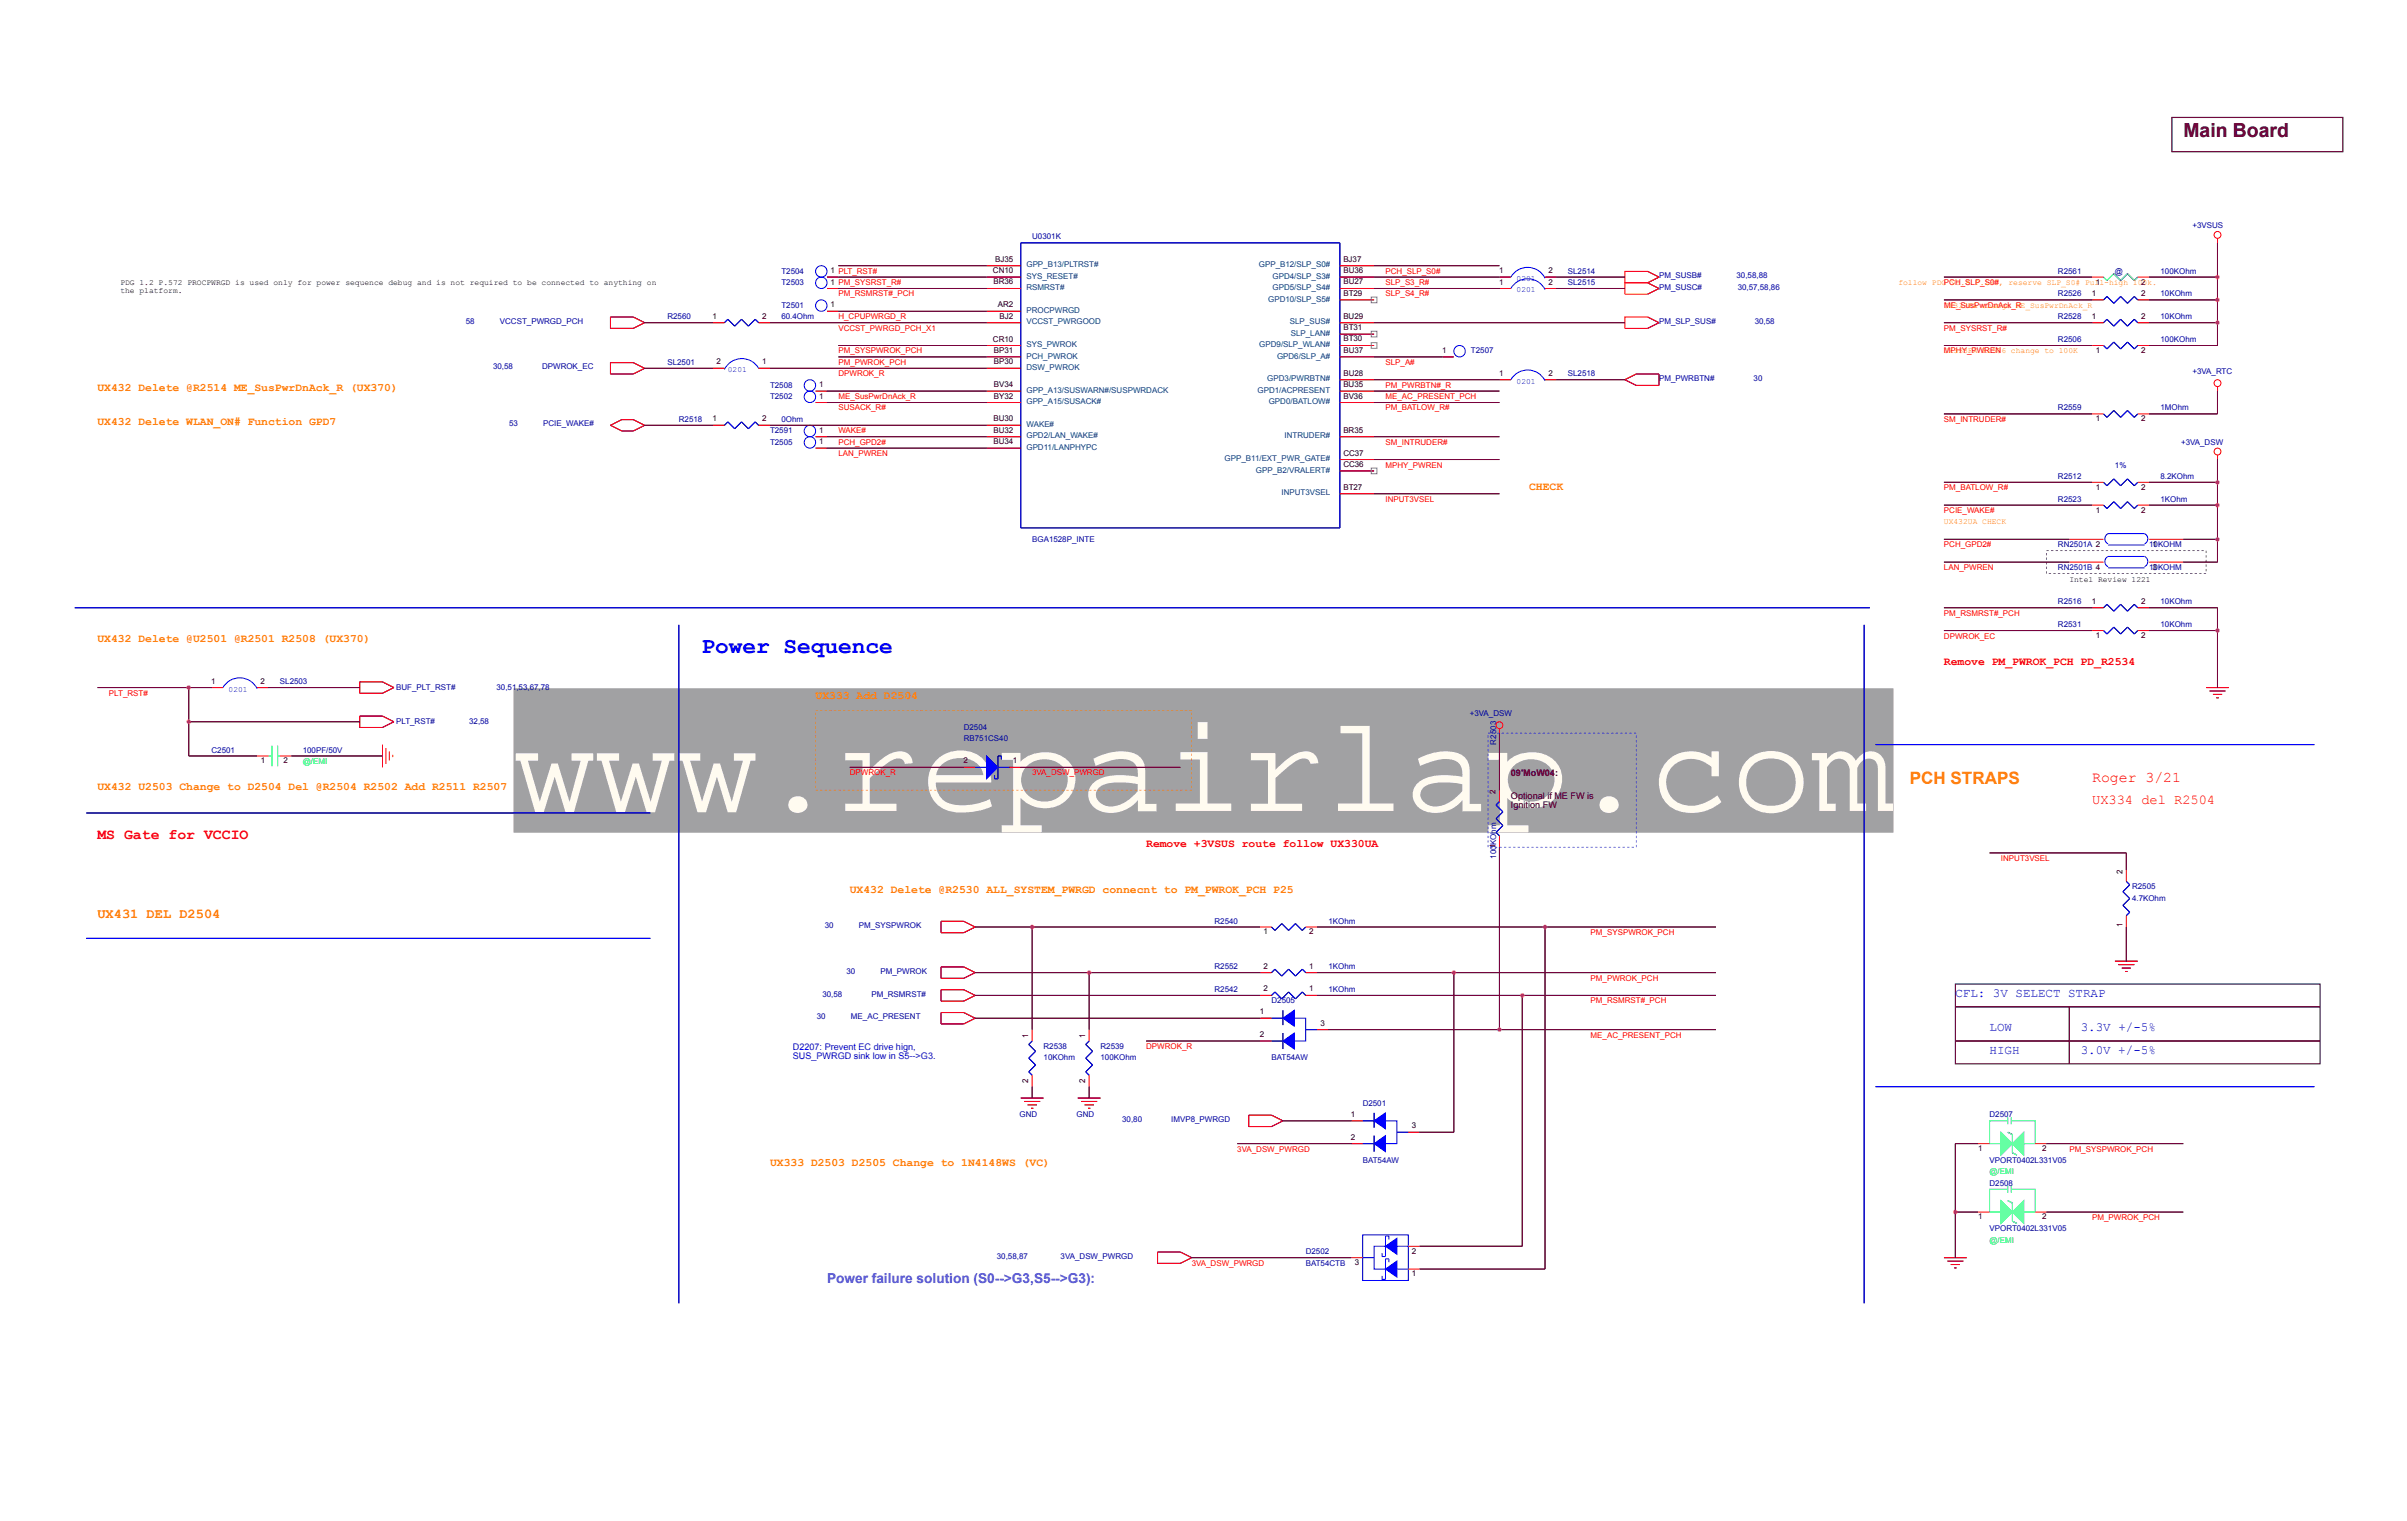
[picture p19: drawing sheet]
<svg xmlns="http://www.w3.org/2000/svg" width="220mm" height="139mm" viewBox="0 0 220 139" stroke-linecap="round" stroke-linejoin="round" font-family="sans-serif">
<defs><g id="words">
<text font-size="12.3" fill="#fffbf0" x="46.9" y="74">www.repairlap.com</text>
<text font-size="2.1" fill="#00f" x="64.1" y="59.6">Power Sequence</text>
<text font-size="1.8" x="199.4" y="12.5">Main Board</text>
<text font-size="1.6" fill="#ff8000" x="174.4" y="71.6">PCH STRAPS</text>
<g font-size="1.4" fill="#f00">
<text x="191.1" y="71.4">Roger 3/21</text>
<text x="8.9" y="76.6">MS Gate for VCCIO</text>
</g>
<text font-size="1.2" fill="#f00" x="191.1" y="73.4">UX334 del R2504</text>
<text font-size="1.2" fill="#ff8000" x="8.9" y="83.8">UX431 DEL D2504</text>
<text font-size="1.2" fill="#8000ff" x="75.5" y="117.1">Power failure solution (S0--&gt;G3,S5--&gt;G3):</text>
<g font-size="1.1" fill="#00f">
<text x="178.6" y="91">CFL: 3V SELECT STRAP</text>
<text x="181.7" y="94.1">LOW</text>
<text x="190" y="94.1">3.3V +/-5%</text>
<text x="181.7" y="96.2">HIGH</text>
<text x="190" y="96.2">3.0V +/-5%</text>
</g>
<g font-size="1" fill="#ff8000">
<text x="8.9" y="35.7">UX432 Delete @R2514 ME_SusPwrDnAck_R (UX370)</text>
<text x="8.9" y="38.8">UX432 Delete WLAN_ON# Function GPD7</text>
<text x="139.6" y="44.8">CHECK</text>
<text x="8.9" y="58.6">UX432 Delete @U2501 @R2501 R2508 (UX370)</text>
<text x="74.5" y="63.8">UX333 Add D2504</text>
<text x="8.9" y="72.1">UX432 U2503 Change to D2504 Del @R2504 R2502 Add R2511 R2507</text>
<text x="77.6" y="81.5">UX432 Delete @R2530 ALL_SYSTEM_PWRGD connecnt to PM_PWROK_PCH P25</text>
<text x="70.3" y="106.5">UX333 D2503 D2505 Change to 1N4148WS (VC)</text>
</g>
<g font-size="1" fill="#f00">
<text x="177.5" y="60.7">Remove PM_PWROK_PCH PD_R2534</text>
<text x="104.7" y="77.3">Remove +3VSUS route follow UX330UA</text>
</g>
<g font-size=".8">
<text x="138" y="70.9">09'MoW04:</text>
<text x="138" y="73">Optional if ME FW is</text>
<text x="138" y="73.8">Ignition FW</text>
</g>
<g font-size=".8" fill="#00f">
<text x="72.4" y="95.9">D2207: Prevent EC drive hign,</text>
<text x="72.4" y="96.7">SUS_PWRGD sink low in S5--&gt;G3.</text>
</g>
<g font-size=".7">
<text x="90.9" y="23.9">BJ35</text>
<text x="122.7" y="23.9">BJ37</text>
<text x="11" y="26">PDG 1.2 P.572 PROCPWRGD is used only for power sequence debug and is not required to be connected to anything on</text>
<text x="11" y="26.8">the platform.</text>
<text x="65.1" y="29.1">1</text>
<text x="69.6" y="29.1">2</text>
<text x="75.8" y="28.1">1</text>
<text x="75.8" y="24.9">1 PLT_RST#</text>
<text x="75.8" y="26">1 PM_SYSRST_R#</text>
<text x="90.7" y="24.9">CN10</text>
<text x="90.7" y="26">BR36</text>
<text x="91.1" y="28.1">AR2</text>
<text x="91.3" y="29.1">BJ2</text>
<text x="122.7" y="29.1">BU29</text>
<text x="122.7" y="27">BT29</text>
<text x="122.7" y="26">BU27</text>
<text x="122.7" y="24.9">BU36</text>
<text x="136.9" y="26">1</text>
<text x="136.9" y="24.9">1</text>
<text x="141.4" y="26">2</text>
<text x="141.4" y="24.9">2</text>
<text x="191" y="27">1</text>
<text x="191" y="29.1">1</text>
<text x="191.4" y="26">1</text>
<text x="195.5" y="27">2</text>
<text x="195.5" y="29.1">2</text>
<text x="195.5" y="26">2</text>
<text x="65.4" y="33.3">2</text>
<text x="69.6" y="33.3">1</text>
<text x="74.8" y="35.3">1</text>
<text x="90.7" y="31.2">CR10</text>
<text x="90.8" y="33.3">BP30</text>
<text x="90.8" y="32.2">BP31</text>
<text x="90.8" y="35.3">BV34</text>
<text x="122.7" y="35.3">BU35</text>
<text x="122.7" y="32.2">BU37</text>
<text x="122.7" y="31.2">BT30</text>
<text x="122.7" y="30.1">BT31</text>
<text x="122.7" y="34.3">BU28</text>
<text x="131.7" y="32.2">1</text>
<text x="136.9" y="34.3">1</text>
<text x="141.4" y="34.3">2</text>
<text x="191.4" y="32.2">1</text>
<text x="195.5" y="32.2">2</text>
<text x="65.1" y="38.5">1</text>
<text x="69.6" y="38.5">2</text>
<text x="74.8" y="36.4">1</text>
<text x="74.8" y="39.5">1</text>
<text x="74.8" y="40.5">1</text>
<text x="90.7" y="38.5">BU30</text>
<text x="90.7" y="39.5">BU32</text>
<text x="90.7" y="40.5">BU34</text>
<text x="90.8" y="36.4">BY32</text>
<text x="122.7" y="39.5">BR35</text>
<text x="122.7" y="36.4">BV36</text>
<text x="122.7" y="41.6">CC37</text>
<text x="191.4" y="38.5">1</text>
<text x="195.5" y="38.5">2</text>
<text x="122.7" y="42.6">CC36</text>
<text x="122.7" y="44.7">BT27</text>
<text x="191.4" y="46.8">1</text>
<text x="191.4" y="44.7">1</text>
<text x="195.5" y="46.8">2</text>
<text x="195.5" y="44.7">2</text>
<text x="189" y="53.1">Intel Review 1221</text>
<text x="196.6" y="52">3</text>
<text x="196.6" y="49.9">1</text>
<text x="191" y="55.1">1</text>
<text x="191.4" y="58.2">1</text>
<text x="195.5" y="55.1">2</text>
<text x="195.5" y="58.2">2</text>
<text x="19.3" y="62.4">1</text>
<text x="23.8" y="62.4">2</text>
<text x="23.8" y="69.7">1</text>
<text x="25.9" y="69.7">2</text>
<text x="88" y="69.7">2</text>
<text x="92.5" y="69.7">1</text>
<text x="136.6" y="77.4" transform="rotate(-90 136.6 77.4)">1</text>
<text x="136.6" y="72.5" transform="rotate(-90 136.6 72.5)">2</text>
<text x="193.8" y="79.8" transform="rotate(-90 193.8 79.8)">2</text>
<text x="115.4" y="88.4">2</text>
<text x="115.4" y="85.3">1</text>
<text x="119.6" y="88.4">1</text>
<text x="119.6" y="85.3">2</text>
<text x="193.8" y="84.6" transform="rotate(-90 193.8 84.6)">1</text>
<text x="93.9" y="94.7" transform="rotate(-90 93.9 94.7)">1</text>
<text x="99.1" y="94.7" transform="rotate(-90 99.1 94.7)">1</text>
<text x="115" y="92.6">1</text>
<text x="115" y="94.7">2</text>
<text x="115.4" y="90.5">2</text>
<text x="119.6" y="90.5">1</text>
<text x="120.6" y="93.6">3</text>
<text x="93.9" y="98.9" transform="rotate(-90 93.9 98.9)">2</text>
<text x="99.1" y="98.9" transform="rotate(-90 99.1 98.9)">2</text>
<text x="123.4" y="102">1</text>
<text x="123.4" y="104">2</text>
<text x="128.9" y="103">3</text>
<text x="180.7" y="105.1">1</text>
<text x="186.5" y="105.1">2</text>
<text x="180.7" y="111.3">1</text>
<text x="186.5" y="111.3">2</text>
<text x="123.7" y="115.5">3</text>
<text x="128.9" y="116.5">1</text>
<text x="128.9" y="114.5">2</text>
</g>
<g font-size=".7" fill="#0000a0">
<text x="94.3" y="21.9">U0301K</text>
<text x="200.2" y="20.8">+3VSUS</text>
<text x="42.5" y="29.6">58</text>
<text x="45.7" y="29.6">VCCST_PWRGD_PCH</text>
<text x="61" y="29.1">R2560</text>
<text x="71.4" y="28.1">T2501</text>
<text x="71.4" y="25">T2504</text>
<text x="71.4" y="26">T2503</text>
<text x="71.4" y="29.1">60.4Ohm</text>
<text x="143.2" y="26">SL2515</text>
<text x="143.2" y="25">SL2514</text>
<text x="151.5" y="25.4">PM_SUSB#</text>
<text x="151.5" y="26.4">PM_SUSC#</text>
<text x="151.5" y="29.6">PM_SLP_SUS#</text>
<text x="158.6" y="25.4">30,58,88</text>
<text x="158.7" y="26.4">30,57,58,86</text>
<text x="160.3" y="29.6">30,58</text>
<text x="187.9" y="27.1">R2526</text>
<text x="187.9" y="29.1">R2528</text>
<text x="187.9" y="25">R2561</text>
<text x="193.2" y="25">@</text>
<text x="197.3" y="27.1">10KOhm</text>
<text x="197.3" y="29.1">10KOhm</text>
<text x="197.3" y="25">100KOhm</text>
<text x="45" y="33.7">30,58</text>
<text x="49.5" y="33.7">DPWROK_EC</text>
<text x="61" y="33.3">SL2501</text>
<text x="70.3" y="35.4">T2508</text>
<text x="134.3" y="32.3">T2507</text>
<text x="143.2" y="34.4">SL2518</text>
<text x="151.5" y="34.8">PM_PWRBTN#</text>
<text x="160.2" y="34.8">30</text>
<text x="187.9" y="31.2">R2506</text>
<text x="197.3" y="31.2">100KOhm</text>
<text x="200.2" y="34.1">+3VA_RTC</text>
<text x="46.5" y="38.9">53</text>
<text x="49.6" y="38.9">PCIE_WAKE#</text>
<text x="62" y="38.5">R2518</text>
<text x="70.3" y="36.4">T2502</text>
<text x="70.3" y="39.6">T2591</text>
<text x="70.3" y="40.6">T2505</text>
<text x="71.4" y="38.5">0Ohm</text>
<text x="187.9" y="37.5">R2559</text>
<text x="197.3" y="37.5">1MOhm</text>
<text x="199.2" y="40.6">+3VA_DSW</text>
<text x="187.9" y="45.8">R2523</text>
<text x="187.9" y="43.7">R2512</text>
<text x="193.2" y="42.7">1%</text>
<text x="197.3" y="45.8">1KOhm</text>
<text x="197.3" y="43.7">8.2KOhm</text>
<text x="94.3" y="49.4">BGA1528P_INTE</text>
<text x="187.9" y="52">RN2501B 4</text>
<text x="187.9" y="50">RN2501A 2</text>
<text x="196.3" y="52">10KOHM</text>
<text x="196.3" y="50">10KOHM</text>
<text x="187.9" y="55.2">R2516</text>
<text x="187.9" y="57.3">R2531</text>
<text x="197.3" y="55.2">10KOhm</text>
<text x="197.3" y="57.3">10KOhm</text>
<text x="25.6" y="62.5">SL2503</text>
<text x="36.2" y="63">BUF_PLT_RST#</text>
<text x="45.3" y="63">30,51,53,67,78</text>
<text x="134.2" y="65.4">+3VA_DSW</text>
<text x="19.3" y="68.7">C2501</text>
<text x="27.6" y="68.7">100PF/50V</text>
<text x="36.2" y="66.1">PLT_RST#</text>
<text x="42.8" y="66.1">32,58</text>
<text x="88" y="66.6">D2504</text>
<text x="88" y="67.7">RB751CS40</text>
<text x="136.6" y="68" transform="rotate(-90 136.6 68)">R2503</text>
<text x="136.6" y="78.4" transform="rotate(-90 136.6 78.4)">100KOhm</text>
<text x="194.7" y="81.2">R2505</text>
<text x="194.7" y="82.2">4.7KOhm</text>
<text x="75.3" y="84.7">30</text>
<text x="77.3" y="88.9">30</text>
<text x="78.4" y="84.7">PM_SYSPWROK</text>
<text x="80.4" y="88.9">PM_PWROK</text>
<text x="110.9" y="88.5">R2552</text>
<text x="110.9" y="84.3">R2540</text>
<text x="121.3" y="88.5">1KOhm</text>
<text x="121.3" y="84.3">1KOhm</text>
<text x="74.6" y="93.1">30</text>
<text x="75.1" y="91">30,58</text>
<text x="77.7" y="93.1">ME_AC_PRESENT</text>
<text x="79.6" y="91">PM_RSMRST#</text>
<text x="95.3" y="95.8">R2538</text>
<text x="100.5" y="95.8">R2539</text>
<text x="110.9" y="90.6">R2542</text>
<text x="116.1" y="91.6">D2505</text>
<text x="121.3" y="90.6">1KOhm</text>
<text x="95.3" y="96.8">10KOhm</text>
<text x="100.5" y="96.8">100KOhm</text>
<text x="116.1" y="96.8">BAT54AW</text>
<text x="124.5" y="101">D2501</text>
<text x="93.1" y="102">GND</text>
<text x="98.3" y="102">GND</text>
<text x="102.5" y="102.4">30,80</text>
<text x="107" y="102.4">IMVP8_PWRGD</text>
<text x="124.5" y="106.2">BAT54AW</text>
<text x="181.7" y="102">D2507</text>
<text x="181.7" y="106.2">VPORT0402L331V05</text>
<text x="181.7" y="108.3">D2508</text>
<text x="181.7" y="112.4">VPORT0402L331V05</text>
<text x="91" y="114.9">30,58,87</text>
<text x="96.9" y="114.9">3VA_DSW_PWRGD</text>
<text x="119.2" y="114.5">D2502</text>
<text x="119.2" y="115.5">BAT54CTB</text>
</g>
<g font-size=".7" fill="#f00">
<text x="76.6" y="27.1">PM_RSMRST#_PCH</text>
<text x="76.6" y="29.1">H_CPUPWRGD_R</text>
<text x="126.5" y="25">PCH_SLP_S0#</text>
<text x="126.5" y="26">SLP_S3_R#</text>
<text x="126.5" y="27.1">SLP_S4_R#</text>
<text x="177.5" y="26">PCH_SLP_S0#</text>
<text x="177.5" y="28.1">ME_SusPwrDnAck_R</text>
<text x="76.6" y="34.4">DPWROK_R</text>
<text x="76.6" y="30.2">VCCST_PWRGD_PCH_X1</text>
<text x="76.6" y="32.3">PM_SYSPWROK_PCH</text>
<text x="76.6" y="33.3">PM_PWROK_PCH</text>
<text x="126.5" y="35.4">PM_PWRBTN#_R</text>
<text x="126.5" y="33.3">SLP_A#</text>
<text x="177.5" y="32.3">MPHY_PWREN</text>
<text x="177.5" y="30.2">PM_SYSRST_R#</text>
<text x="76.6" y="36.4">ME_SusPwrDnAck_R</text>
<text x="76.6" y="37.5">SUSACK_R#</text>
<text x="76.6" y="40.6">PCH_GPD2#</text>
<text x="76.6" y="41.6">LAN_PWREN</text>
<text x="76.6" y="39.6">WAKE#</text>
<text x="126.5" y="36.4">ME_AC_PRESENT_PCH</text>
<text x="126.5" y="37.5">PM_BATLOW_R#</text>
<text x="126.5" y="40.6">SM_INTRUDER#</text>
<text x="177.5" y="38.5">SM_INTRUDER#</text>
<text x="126.5" y="42.7">MPHY_PWREN</text>
<text x="126.5" y="45.8">INPUT3VSEL</text>
<text x="177.5" y="44.8">PM_BATLOW_R#</text>
<text x="177.5" y="46.8">PCIE_WAKE#</text>
<text x="177.5" y="50">PCH_GPD2#</text>
<text x="177.5" y="52">LAN_PWREN</text>
<text x="177.5" y="56.2">PM_RSMRST#_PCH</text>
<text x="177.5" y="58.3">DPWROK_EC</text>
<text x="10" y="63.5">PLT_RST#</text>
<text x="77.6" y="70.8">DPWROK_R</text>
<text x="94.3" y="70.8">3VA_DSW_PWRGD</text>
<text x="182.7" y="78.6">INPUT3VSEL</text>
<text x="145.3" y="89.5">PM_PWROK_PCH</text>
<text x="145.3" y="85.4">PM_SYSPWROK_PCH</text>
<text x="104.7" y="95.8">DPWROK_R</text>
<text x="145.3" y="94.7">ME_AC_PRESENT_PCH</text>
<text x="145.3" y="91.6">PM_RSMRST#_PCH</text>
<text x="113" y="105.1">3VA_DSW_PWRGD</text>
<text x="189" y="105.1">PM_SYSPWROK_PCH</text>
<text x="191.1" y="111.4">PM_PWROK_PCH</text>
<text x="108.8" y="115.5">3VA_DSW_PWRGD</text>
</g>
<g font-size=".7" fill="#004080">
<text x="93.7" y="28.6">PROCPWRGD</text>
<text x="93.7" y="24.4">GPP_B13/PLTRST#</text>
<text x="93.7" y="25.5">SYS_RESET#</text>
<text x="93.7" y="29.6">VCCST_PWRGOOD</text>
<text x="93.7" y="26.5">RSMRST#</text>
<text x="115" y="24.4">GPP_B12/SLP_S0#</text>
<text x="115.8" y="27.5">GPD10/SLP_S5#</text>
<text x="116.2" y="26.5">GPD5/SLP_S4#</text>
<text x="116.2" y="25.5">GPD4/SLP_S3#</text>
<text x="117.8" y="29.6">SLP_SUS#</text>
<text x="93.7" y="33.8">DSW_PWROK</text>
<text x="93.7" y="32.7">PCH_PWROK</text>
<text x="93.7" y="31.7">SYS_PWROK</text>
<text x="93.7" y="35.9">GPP_A13/SUSWARN#/SUSPWRDACK</text>
<text x="114.8" y="35.9">GPD1/ACPRESENT</text>
<text x="115" y="31.7">GPD9/SLP_WLAN#</text>
<text x="115.7" y="34.8">GPD3/PWRBTN#</text>
<text x="116.6" y="32.7">GPD6/SLP_A#</text>
<text x="117.9" y="30.7">SLP_LAN#</text>
<text x="93.7" y="39">WAKE#</text>
<text x="93.7" y="40">GPD2/LAN_WAKE#</text>
<text x="93.7" y="36.9">GPP_A15/SUSACK#</text>
<text x="93.7" y="41.1">GPD11/LANPHYPC</text>
<text x="115.9" y="36.9">GPD0/BATLOW#</text>
<text x="117.3" y="40">INTRUDER#</text>
<text x="111.8" y="42.1">GPP_B11/EXT_PWR_GATE#</text>
<text x="114.7" y="43.1">GPP_B2/VRALERT#</text>
<text x="117" y="45.2">INPUT3VSEL</text>
</g>
<g font-size=".7" fill="#00f">
<text x="138.5" y="26.7">0201</text>
<text x="138.5" y="25.7">0201</text>
<text x="66.5" y="34">0201</text>
<text x="138.5" y="35">0201</text>
<text x="20.9" y="63.1">0201</text>
</g>
<g font-size=".7" fill="#ff8000">
<text x="173.4" y="26">follow PDG V0.8 P.130, reserve SLP_S0# Pull-high 100k.</text>
<text x="177.5" y="28.1">UX333FA change ME_SusPwrDnAck_R</text>
<text x="177.5" y="32.3">UX333FA R2506 change to 100K</text>
<text x="177.5" y="47.9">UX432UA CHECK</text>
</g>
<g font-size=".7" fill="#0f0">
<text x="27.6" y="69.7">@/EMI</text>
<text x="181.7" y="107.2">@/EMI</text>
<text x="181.7" y="113.5">@/EMI</text>
</g>
</g></defs>
<path d="M46.9 62.9h126v13.1h-126z" fill="#a1a1a3" stroke="#a1a1a3" stroke-width=".09"/>
<g fill="#000">
<path d="M75.5 28.4h1.1zM75.5 25.3h1.1zM136.9 34.7h1.1zM141.1 34.7h1zM192.1 31.5l.3 .4zM192.1 37.8l.3 .3zM192.4 31.9l.6-.7zM192.4 38.1l.6-.6zM193 31.2l.7 .7zM193 37.5l.7 .6zM193.7 31.9l.6-.7zM193.7 38.1l.6-.6z"/>
<path d="M194.3 31.2l.6 .7zM194.3 37.5l.6 .6zM194.9 31.9l.3-.4zM194.9 38.1l.3-.3zM192.1 55.5l.3-.3zM191.1 55.5h1zM192.4 55.2l.6 .6zM193 55.8l.7-.6zM193.7 55.2l.6 .6zM194.9 55.2l-.6 .6zM194.9 55.2l.3 .3zM195.2 55.5h1.1z"/>
<path d="M115.1 88.8h1zM115.1 90.9h1zM116.4 88.5l-.3 .3zM116.4 90.6l-.3 .3zM116.4 88.5l.7 .6zM116.4 90.6l.7 .6zM117.7 88.5l-.6 .6zM117.7 90.6l-.6 .6zM117.7 88.5l.6 .6zM117.7 90.6l.6 .6zM118.9 88.5l-.6 .6zM118.9 90.6l-.6 .6z"/>
<path d="M118.9 88.5l.3 .3zM119.2 88.8h1.1zM118.9 90.6l.3 .3zM119.2 90.9h1.1zM193.9 81.4l.6-.6zM193.9 82.7l.6-.7zM194.2 83.6l.3-.3zM194.2 80.5l.3 .3zM193.9 81.4l.6 .6zM193.9 82.7l.6 .6zM124.5 104.4h1zM125.5 101.6v1.3z"/>
</g>
<g fill="none" stroke="#00f" stroke-width=".09">
<path d="M138 34.7a1.77 1.77 0 0 1 3.1 .1M192.1 31.5l.3 .4 .6-.7 .7 .7 .6-.7 .6 .7 .3-.4M192.1 37.8l.3 .3 .6-.6 .7 .6 .6-.6 .6 .6 .3-.3M192.5 51.7a.52 .52 0 0 1-.3-.4 .52 .52 0 0 1 .3-.5h3.4a.52 .52 0 0 1 .3 .5 .52 .52 0 0 1-.3 .4M192.5 51.8h3.4M195.2 55.5l-.3-.3-.6 .6-.6-.6-.7 .6-.6-.6-.3 .3M116.1 88.8l.3-.3 .7 .6 .6-.6 .6 .6 .6-.6 .3 .3M119.2 90.9l-.3-.3-.6 .6-.6-.6-.6 .6-.7-.6-.3 .3M194.2 80.5l.3 .3-.6 .6 .6 .6-.6 .7 .6 .6-.3 .3M124.5 104.4h1M125.5 101.6v1.3"/>
<circle cx="75" cy="27.9" r=".52"/>
<circle cx="75" cy="24.8" r=".52"/>
</g>
<g fill="none" stroke="#f00" stroke-width=".09">
<path d="M75.5 28.4h1.1M75.5 25.3h1.1M136.9 34.7h1.1M141.1 34.7h1M191.1 31.5h1M191.1 37.8h1M195.2 31.5h1.1M195.2 37.8h1.1M189 51.3h3.1M191.1 55.5h1M195.2 55.5h1.1M196.3 51.3h3.1"/>
<path d="M194.2 79.4v1.1M115.1 88.8h1M115.1 90.9h1M119.2 88.8h1.1M119.2 90.9h1.1M194.2 83.6v1"/>
</g>
<path d="M125.5 102.3l1-.7v1.5z" fill="#00f"/>
<path d="M125.5 102.3l1-.7v1.5z" fill="none" stroke="#00f" stroke-width=".09"/>
<path d="M125.5 104.4l1-.7v1.4z" fill="#00f"/>
<path d="M192.5 49.7a.52 .52 0 0 1-.3-.5 .52 .52 0 0 1 .3-.5h3.4a.52 .52 0 0 1 .3 .5 .52 .52 0 0 1-.3 .5M192.5 49.8h3.4M195.2 46.1l-.3 .3-.6-.6-.6 .6-.7-.6-.6 .6-.3-.3M124.5 102.3h1M125.5 104.4l1-.7v1.4zM125.5 103.7v1.4M126.5 102.3h1.1v2.1h-1.1M127.6 103.4h1M127.6 113.8h1" fill="none" stroke="#00f" stroke-width=".09"/>
<path d="M192.1 46.1l.3 .3zM193 45.8l-.6 .6zM193 45.8l.7 .6zM194.3 45.8l-.6 .6zM194.3 45.8l.6 .6zM194.9 46.4l.3-.3zM124.5 102.3h1zM123.4 102.3h1.1zM123.4 104.4h1.1zM125.5 103.7v1.4zM127.6 103.4h1zM128.6 103.4h1.1z" fill="#000"/>
<path d="M189 49.2h3.1M191.1 46.1h1M195.2 46.1h1.1M196.3 49.2h3.1M123.4 102.3h1.1M123.4 104.4h1.1M128.6 103.4h1.1" fill="none" stroke="#f00" stroke-width=".09"/>
<path d="M126.5 113.8l1.1-.8v1.5z" fill="#00f"/>
<path d="M126.5 113.8l1.1-.8v1.5z" fill="none" stroke="#00f" stroke-width=".09"/>
<path d="M126.5 115.9l1.1-.8v1.5z" fill="#00f"/>
<g fill="none" stroke="#00f" stroke-width=".09">
<path d="M66.2 38.8l.3-.3 .6 .6 .6-.6 .6 .6 .7-.6 .3 .3M69.3 33.6a1.77 1.77 0 0 0-3.1 .1M93.2 22.2h29.2v26h-29.2zM138 26.3a1.77 1.77 0 0 1 3.1 .1M138 25.3a1.77 1.77 0 0 1 3.1 .1M195.2 27.4l-.3-.3-.6 .6-.6-.6-.7 .6-.6-.6-.3 .3M192.1 44l.3 .3 .6-.6 .7 .6 .6-.6 .6 .6 .3-.3M195.2 57.6l-.3 .3-.6-.6-.6 .6-.7-.6-.6 .6-.3-.3M136.9 73.2l-.3 .3 .7 .6-.7 .6 .7 .7-.7 .6 .3 .3M99.5 95l-.3 .4 .6 .6-.6 .6 .6 .6-.6 .6 .3 .4M116.1 95h1.1M117.2 92.2v1.4"/>
<path d="M124.5 112.7h4.1v4.2h-4.1zM124.5 114.8h1M126.5 115.9l1.1-.8v1.5zM126.5 113.8h-1v2.1h1M126.8 115.2v-.3h-.3v1.9h-.3v-.3M126.8 113.1v-.3h-.3v1.9h-.3v-.3M127.6 115.9h1"/>
<circle cx="74" cy="36.2" r=".52"/>
<circle cx="74" cy="35.2" r=".52"/>
<circle cx="74" cy="39.3" r=".52"/>
<circle cx="75" cy="25.8" r=".52"/>
<circle cx="133.3" cy="32.1" r=".52"/>
<circle cx="74" cy="40.4" r=".52"/>
</g>
<g fill="none" stroke="#f00" stroke-width=".09">
<path d="M65.1 38.8h1.1M65.1 33.6h1.1M69.3 38.8h1M69.3 33.6h1M74.5 36.7h1M74.5 35.7h1M74.5 39.9h1M75.5 26.3h1.1M90.1 26.3h3.1M90.1 33.6h3.1M90.1 32.6h3.1M90.1 31.5h3.1"/>
<path d="M90.1 29.5h3.1M90.1 36.7h3.1M90.1 35.7h3.1M90.1 25.3h3.1M90.1 24.3h3.1M90.1 28.4h3.1M90.1 38.8h3.1M90.1 39.9h3.1M122.4 26.3h3.1M122.4 32.6h3.1M122.4 31.5h3.1M122.4 29.5h3.1"/>
<path d="M122.4 36.7h3.1M122.4 34.7h3.1M122.4 35.7h3.1M122.4 25.3h3.1M122.4 30.5h3.1M122.4 24.3h3.1M122.4 27.4h3.1M122.4 39.9h3.1M131.7 32.6h1.1M136.9 26.3h1.1M136.9 25.3h1.1M141.1 26.3h1"/>
<path d="M141.1 25.3h1M191.1 25.3h1M191.1 27.4h1M195.2 25.3h1.1M195.2 27.4h1.1M74.5 40.9h1M90.1 40.9h3.1M122.4 45.1h3.1M122.4 42h3.1M122.4 43h3.1M191.1 57.6h1M191.1 44h1"/>
<path d="M195.2 57.6h1.1M195.2 44h1.1M23.5 69h1M25.6 69h1M136.9 72.1v1.1M136.9 76.3v1M99.5 94v1M99.5 98.2v1M123.4 114.8h1.1M128.6 115.9h1.1M128.6 113.8h1.1"/>
</g>
<g fill="#000">
<path d="M66.5 38.5l-.3 .3zM65.1 38.8h1.1zM65.1 33.6h1.1zM66.5 38.5l.6 .6zM67.1 39.1l.6-.6zM67.7 38.5l.6 .6zM68.3 39.1l.7-.6zM69 38.5l.3 .3zM69.3 38.8h1zM69.3 33.6h1zM74.5 36.7h1zM74.5 39.9h1z"/>
<path d="M74.5 35.7h1zM75.5 26.3h1.1zM131.7 32.6h1.1zM136.9 26.3h1.1zM136.9 25.3h1.1zM141.1 26.3h1zM141.1 25.3h1zM192.1 25.3l.3 .3zM192.1 27.4l.3-.3zM191.1 27.4h1zM193 25l-.6 .6zM192.4 27.1l.6 .6z"/>
<path d="M193 25l.7 .6zM193 27.7l.7-.6zM194.3 25l-.6 .6zM193.7 27.1l.6 .6zM194.3 25l.6 .6zM194.9 27.1l-.6 .6zM194.9 25.6l.3-.3zM194.9 27.1l.3 .3zM195.2 27.4h1.1zM74.5 40.9h1zM192.1 57.6l.3 .3zM192.1 44l.3 .3z"/>
<path d="M192.4 57.9l.6-.6zM193 43.7l-.6 .6zM193 57.3l.7 .6zM193 43.7l.7 .6zM193.7 57.9l.6-.6zM194.3 43.7l-.6 .6zM194.3 57.3l.6 .6zM194.3 43.7l.6 .6zM194.9 57.9l.3-.3zM194.9 44.3l.3-.3zM136.6 73.5l.3-.3zM137.3 74.1l-.7 .6z"/>
<path d="M136.6 76l.7-.6zM136.6 76l.3 .3zM136.6 73.5l.7 .6zM136.6 74.7l.7 .7zM99.2 97.8l.3 .4zM99.2 96.6l.6 .6zM99.2 95.4l.6 .6zM99.5 95l-.3 .4zM99.8 97.2l-.6 .6zM99.8 96l-.6 .6zM116.1 95h1.1zM117.2 92.2v1.4z"/>
</g>
<g fill="none" stroke="#000" stroke-width=".09">
<path d="M90.1 33.6h3.1M90.1 32.6h3.1M90.1 31.5h3.1M90.1 29.5h3.1M90.1 36.7h3.1M90.1 26.3h3.1M90.1 35.7h3.1M90.1 25.3h3.1M90.1 24.3h3.1M90.1 28.4h3.1M90.1 38.8h3.1M90.1 39.9h3.1"/>
<path d="M93.2 22.2h29.2v26h-29.2zM122.4 32.6h3.1M122.4 31.5h3.1M122.4 29.5h3.1M122.4 36.7h3.1M122.4 34.7h3.1M122.4 26.3h3.1M122.4 35.7h3.1M122.4 25.3h3.1M122.4 30.5h3.1M122.4 24.3h3.1M122.4 27.4h3.1"/>
<path d="M122.4 39.9h3.1M90.1 40.9h3.1M122.4 45.1h3.1M122.4 42h3.1M122.4 43h3.1"/>
</g>
<path d="M125.2 31.3h.6v.5h-.6zM125.2 30.2h.6v.6h-.6zM125.2 27.1h.6v.5h-.6zM125.2 42.7h.6v.6h-.6z" fill="none" stroke="#808080" stroke-width=".09"/>
<path d="M195.2 25.3l-.3 .3-.6-.6-.6 .6-.7-.6-.6 .6-.3-.3" fill="none" stroke="#00ff80" stroke-width=".09"/>
<path d="M24.5 69h.3M24.8 68.1v1.9M25.4 68.1v1.9M25.4 69h.2" fill="none" stroke="#0f0" stroke-width=".09"/>
<path d="M117.2 93l1-.8v1.5z" fill="#00f"/>
<path d="M117.2 93l1-.8v1.5z" fill="none" stroke="#00f" stroke-width=".09"/>
<path d="M117.2 95l1-.7v1.5z" fill="#00f"/>
<path d="M192.1 29.5l.3-.4 .6 .7 .7-.7 .6 .7 .6-.7 .3 .4M116.1 93h1.1M117.2 95l1-.7v1.5zM117.2 94.3v1.5M118.2 93h1v2h-1M119.2 94h1.1" fill="none" stroke="#00f" stroke-width=".09"/>
<g fill="#000">
<path d="M192.1 29.5l.3-.4zM191.1 29.5h1zM192.4 29.1l.6 .7zM193 29.8l.7-.7zM193.7 29.1l.6 .7zM194.9 29.1l-.6 .7zM194.9 29.1l.3 .4zM195.2 29.5h1.1zM116.1 93h1.1zM115.1 93h1zM115.1 95h1zM117.2 94.3v1.5z"/>
<path d="M119.2 94h1.1zM120.3 94h1zM183.4 103.4l.4 .2z"/>
</g>
<path d="M191.1 29.5h1M195.2 29.5h1.1M115.1 93h1M115.1 95h1M120.3 94h1" fill="none" stroke="#f00" stroke-width=".09"/>
<path d="M183.4 103.4l.4 .2v1.6" fill="none" stroke="#00ff80" stroke-width=".09"/>
<path d="M182.7 103.4l1.1 1-1.1 1z" fill="#00ff80"/>
<path d="M182.7 103.4l1.1 1-1.1 1z" fill="none" stroke="#00ff80" stroke-width=".09"/>
<path d="M184.8 103.4v2l-1-1z" fill="#00ff80"/>
<path d="M183.4 102.3h-1.7v2.1h1M183.4 102v.6M183.4 109.6l.4 .2v1.7M183.7 102v.6M183.7 102.3h2.2v2.1h-1.1M183.8 105.2l.4 .2M184.8 103.4v2l-1-1z" fill="none" stroke="#00ff80" stroke-width=".09"/>
<path d="M116.1 84.6l.3 .3zM116.4 84.9l.7-.6zM117.1 84.3l.6 .6zM117.7 84.9l.6-.6zM118.3 84.3l.6 .6zM118.9 84.9l.3-.3zM183.4 109.6l.4 .2zM183.8 105.2l.4 .2z" fill="#000"/>
<path d="M115.1 84.6h1M119.2 84.6h1.1M180.7 104.4h1M185.9 104.4h1" fill="none" stroke="#f00" stroke-width=".09"/>
<path d="M119.2 84.6l-.3 .3-.6-.6-.6 .6-.6-.6-.7 .6-.3-.3" fill="none" stroke="#00f" stroke-width=".09"/>
<path d="M182.7 109.6l1.1 1.1-1.1 1z" fill="#00ff80"/>
<path d="M182.7 109.6l1.1 1.1-1.1 1z" fill="none" stroke="#00ff80" stroke-width=".09"/>
<path d="M183.8 110.7l1-1.1v2.1z" fill="#00ff80"/>
<path d="M183.4 108.6h-1.7v2.1h1M183.4 108.3v.6M183.7 108.3v.6M183.7 108.6h2.2v2.1h-1.1M183.8 110.7l1-1.1v2.1zM183.8 111.5l.4 .2" fill="none" stroke="#00ff80" stroke-width=".09"/>
<g fill="#000">
<path d="M66.5 29.1l-.3 .4zM65.1 29.5h1.1zM66.5 29.1l.6 .7zM67.1 29.8l.6-.7zM67.7 29.1l.6 .7zM68.3 29.8l.7-.7zM69 29.1l.3 .4zM69.3 29.5h1zM94 97.8l.3 .4zM94 96.6l.6 .6zM94 95.4l.6 .6zM94.3 95l-.3 .4z"/>
<path d="M94.6 97.2l-.6 .6zM94.6 96l-.6 .6zM183.8 111.5l.4 .2z"/>
</g>
<path d="M65.1 29.5h1.1M69.3 29.5h1M94.3 94v1M94.3 98.2v1M180.7 110.7h1M185.9 110.7h1" fill="none" stroke="#f00" stroke-width=".09"/>
<path d="M66.2 29.5l.3-.4 .6 .7 .6-.7 .6 .7 .7-.7 .3 .4M94.3 95l-.3 .4 .6 .6-.6 .6 .6 .6-.6 .6 .3 .4" fill="none" stroke="#00f" stroke-width=".09"/>
<path d="M90.1 69l1 1.1-1 1z" fill="#00f"/>
<path d="M20.4 62.8a1.77 1.77 0 0 1 3.1 .1M89.1 70.1h1M90.1 69l1 1.1-1 1zM91.1 70.1h1.1M91.5 69.3v-.3h-.4v2.1h-.3v-.3" fill="none" stroke="#00f" stroke-width=".09"/>
<g fill="none" stroke="#000" stroke-width=".09">
<path d="M55.8 33.1h2M55.8 28.9h2M55.8 34.1h2M55.8 30h2M58.9 33.6h6.2M58.9 29.5h6.2M58.9 38.8h6.2M70.3 33.6h19.8M70.3 29.5h19.8M70.3 38.8h19.8M75.5 35.7h14.6M75.5 36.7h14.6"/>
<path d="M75.5 39.9h14.6M76.6 24.3h13.5M76.6 25.3h13.5M76.6 26.3h13.5M76.6 31.5h13.5M76.6 32.6h13.5M76.6 28.4h13.5M125.5 32.6h6.2M125.5 29.5h22.9M125.5 35.7h11.4M125.5 36.7h11.4M125.5 34.7h11.4"/>
<path d="M125.5 39.9h11.4M125.5 24.3h11.4M125.5 25.3h11.4M125.5 26.3h11.4M142.1 25.3h6.3M142.1 26.3h6.3M142.1 34.7h6.3M149.4 34.1h2.1M149.4 35.2h2.1M177.5 27.4h13.6M177.5 37.8h13.6M177.5 29.5h13.6"/>
<path d="M177.5 25.3h13.6M177.5 31.5h13.6M196.3 27.4h6.2M196.3 29.5h6.2M196.3 25.3h6.2M202.5 35.7v2.1h-6.2M202.5 22.2v9.3h-6.2M75.5 40.9h14.6M125.5 42h11.4M125.5 45.1h11.4M177.5 55.5h13.6M177.5 44h13.6"/>
<path d="M177.5 57.6h13.6M177.5 49.2h11.5M177.5 51.3h11.5M177.5 46.1h13.6M196.3 55.5h6.2v7.3M196.3 44h6.2M196.3 57.6h6.2M196.3 46.1h6.2M199.4 49.2h3.1M202.5 42v9.3h-3.1M8.9 62.8h10.4M17.2 65.9h15.7"/>
<path d="M17.2 62.8v6.2h6.3M24.5 62.8h8.4M26.6 69h8.3M32.9 62.2h2M32.9 65.4h2M32.9 63.3h2M32.9 66.4h2M77.6 70.1h10.4M91.1 69v2.1M93.2 70.1h14.6M136.9 66.9v5.2M136.9 77.3v16.7"/>
<path d="M181.7 77.9h12.5M201.5 62.8h2.1M85.9 90.4h2.1M85.9 91.4h2.1M85.9 88.3h2.1M85.9 89.3h2.1M85.9 92.4h2.1M85.9 93.5h2.1M85.9 84.1h2.1M85.9 85.1h2.1M89.1 88.8h26M89.1 84.6h26"/>
<path d="M89.1 90.9h26M89.1 93h26M94.3 84.6v9.4M99.5 88.8v5.2M104.7 95h10.4M120.3 90.9h36.4M120.3 88.8h36.4M120.3 84.6h36.4M121.3 94h35.4M132.8 88.8v14.6h-3.1M139 90.9v22.9h-9.3M141.1 84.6v31.3h-11.4"/>
<path d="M193.2 87.8h2M194.2 84.6v3.1M93.2 100.2h2.1M98.4 100.2h2.1M105.7 114.3h2.1M105.7 115.3h2.1M108.8 114.8h14.6M113 104.4h10.4M114 101.8h2.1M114 102.8h2.1M117.2 102.3h6.2M177.5 114.8h2.1"/>
<path d="M178.6 110.6h2.1M180.7 104.4h-2.1v10.4M186.9 104.4h12.5M186.9 110.6h12.5"/>
</g>
<g fill="#000">
<path d="M55.8 33.1v1zM55.8 28.9v1.1zM55.8 38.8l1-.5zM56.8 38.3h1zM55.8 38.8l1 .5zM57.8 33.1l1.1 .5zM57.8 28.9l1.1 .6zM57.8 38.3l1.1 .5zM56.8 39.3h1zM57.8 34.1l1.1-.5zM57.8 30l1.1-.5zM57.8 39.3l1.1-.5z"/>
<path d="M148.4 34.7l1 .5zM148.4 34.7l1-.6zM150.5 25.8l1-.5zM150.5 26.9l1-.6zM150.5 30l1-.5zM150.5 24.8l1 .5zM150.5 25.8l1 .5zM150.5 28.9l1 .6zM151.5 34.1v1.1zM202.5 21.8v.4zM202.5 35.3v.4zM202.5 41.5v.5z"/>
<path d="M19.3 62.8h1.1zM23.5 62.8h1zM32.9 62.2v1.1zM32.9 65.4v1zM34.9 62.2l1.1 .6zM34.9 65.4l1.1 .5zM34.9 63.3l1.1-.5zM34.9 66.4l1.1-.5zM89.1 70.1h1zM88 70.1h1.1zM90.8 70.8v.3zM91.1 70.1h1.1z"/>
<path d="M91.1 69h.4zM90.8 71.1h.3zM91.5 69v.3zM92.2 70.1h1zM136.9 66.5v.4zM194.2 77.9v1.5zM201.8 63.1h1.5zM202.4 63.7h.2zM202.1 63.4h.8zM85.9 90.4v1zM85.9 88.3v1zM85.9 92.4v1.1z"/>
<path d="M85.9 84.1v1zM88 91.4l1.1-.5zM88 89.3l1.1-.5zM88 93.5l1.1-.5zM88 85.1l1.1-.5zM88 90.4l1.1 .5zM88 88.3l1.1 .5zM88 92.4l1.1 .6zM88 84.1l1.1 .5zM193.8 88.4h.8zM194.1 88.7h.2zM193.5 88.1h1.4z"/>
<path d="M93.8 100.9h.9zM94.3 99.2v1zM94.2 101.2h.2zM93.5 100.6h1.5zM99.1 100.9h.8zM99.5 99.2v1zM99.4 101.2h.2zM98.7 100.6h1.5zM105.7 114.3v1zM107.8 115.3l1-.5zM107.8 114.3l1 .5zM114 101.8v1z"/>
<path d="M116.1 102.8l1.1-.5zM116.1 101.8l1.1 .5zM178.2 115.4h.8zM178.5 115.8h.2zM177.9 115.1h1.4z"/>
</g>
<g fill="none" stroke="#f00" stroke-width=".09">
<path d="M55.8 28.9h2l1.1 .6-1.1 .5h-2zM55.8 33.1h2l1.1 .5-1.1 .5h-2zM55.8 38.8l1-.5h1l1.1 .5-1.1 .5h-1zM148.4 24.8h2.1l1 .5-1 .5h-2.1zM148.4 25.8h2.1l1 .5-1 .6h-2.1zM148.4 28.9h2.1l1 .6-1 .5h-2.1zM148.4 34.7l1-.6h2.1v1.1h-2.1zM202.5 21.8v.4M202.5 35.3v.4M202.5 41.5v.5M19.3 62.8h1.1M23.5 62.8h1"/>
<path d="M32.9 62.2h2l1.1 .6-1.1 .5h-2zM32.9 65.4h2l1.1 .5-1.1 .5h-2zM34.9 68v2.1M35.2 68.3v1.4M35.6 68.6v.8M35.9 68.9v.2M88 70.1h1.1M92.2 70.1h1M136.9 66.5v.4M201.5 62.8h2.1M201.8 63.1h1.5M202.1 63.4h.8"/>
<path d="M202.4 63.7h.2M85.9 90.4h2.1l1.1 .5-1.1 .5h-2.1zM85.9 84.1h2.1l1.1 .5-1.1 .5h-2.1zM85.9 88.3h2.1l1.1 .5-1.1 .5h-2.1zM85.9 92.4h2.1l1.1 .6-1.1 .5h-2.1zM193.2 87.8h2M193.5 88.1h1.4M193.8 88.4h.8M194.1 88.7h.2M93.2 100.2h2.1M93.5 100.6h1.5M93.8 100.9h.9"/>
<path d="M94.2 101.2h.2M98.4 100.2h2.1M98.7 100.6h1.5M99.1 100.9h.8M99.4 101.2h.2M105.7 114.3h2.1l1 .5-1 .5h-2.1zM114 101.8h2.1l1.1 .5-1.1 .5h-2.1zM177.5 114.8h2.1M177.9 115.1h1.4M178.2 115.4h.8M178.5 115.8h.2"/>
<circle cx="202.5" cy="21.4" r=".31"/>
<circle cx="202.5" cy="35" r=".31"/>
<circle cx="202.5" cy="41.2" r=".31"/>
<circle cx="136.9" cy="66.2" r=".31"/>
</g>
<g fill="none" stroke="#800040" stroke-width=".09">
<path d="M58.9 33.6h6.2M58.9 29.5h6.2M58.9 38.8h6.2M70.3 33.6h19.8M70.3 29.5h19.8M70.3 38.8h19.8M75.5 35.7h14.6M75.5 36.7h14.6M75.5 39.9h14.6M76.6 24.3h13.5M76.6 25.3h13.5M76.6 26.3h13.5"/>
<path d="M76.6 31.5h13.5M76.6 32.6h13.5M76.6 28.4h13.5M125.5 32.6h6.2M125.5 29.5h22.9M125.5 35.7h11.4M125.5 36.7h11.4M125.5 34.7h11.4M125.5 39.9h11.4M125.5 24.3h11.4M125.5 25.3h11.4M125.5 26.3h11.4"/>
<path d="M142.1 25.3h6.3M142.1 26.3h6.3M142.1 34.7h6.3M177.5 27.4h13.6M177.5 37.8h13.6M177.5 29.5h13.6M177.5 25.3h13.6M177.5 31.5h13.6M196.3 27.4h6.2M196.3 29.5h6.2M196.3 25.3h6.2M202.5 35.7v2.1h-6.2"/>
<path d="M202.5 22.2v9.3h-6.2M75.5 40.9h14.6M125.5 42h11.4M125.5 45.1h11.4M177.5 55.5h13.6M177.5 44h13.6M177.5 57.6h13.6M177.5 49.2h11.5M177.5 51.3h11.5M177.5 46.1h13.6M196.3 55.5h6.2v7.3M196.3 44h6.2"/>
<path d="M196.3 57.6h6.2M196.3 46.1h6.2M199.4 49.2h3.1M202.5 42v9.3h-3.1M8.9 62.8h10.4M17.2 65.9h15.7M17.2 62.8v6.2h6.3M24.5 62.8h8.4M26.6 69h8.3M77.6 70.1h10.4M93.2 70.1h14.6M136.9 66.9v5.2"/>
<path d="M136.9 77.3v16.7M181.7 77.9h12.5v1.5M89.1 88.8h26M89.1 84.6h26M89.1 90.9h26M89.1 93h26M94.3 84.6v9.4M94.3 99.2v1M99.5 88.8v5.2M99.5 99.2v1M104.7 95h10.4M120.3 90.9h36.4"/>
<path d="M120.3 88.8h36.4M120.3 84.6h36.4M121.3 94h35.4M132.8 88.8v14.6h-3.1M139 90.9v22.9h-9.3M141.1 84.6v31.3h-11.4M194.2 84.6v3.1M108.8 114.8h14.6M113 104.4h10.4M117.2 102.3h6.2M178.6 110.6h2.1M180.7 104.4h-2.1v10.4"/>
<path d="M186.9 104.4h12.5M186.9 110.6h12.5"/>
</g>
<g fill="#f0f">
<circle cx="17.2" cy="65.9" r=".21"/>
<circle cx="17.2" cy="62.8" r=".21"/>
<circle cx="202.5" cy="57.6" r=".21"/>
<circle cx="202.5" cy="46.1" r=".21"/>
<circle cx="202.5" cy="44" r=".21"/>
<circle cx="202.5" cy="49.2" r=".21"/>
<circle cx="202.5" cy="29.5" r=".21"/>
<circle cx="202.5" cy="27.4" r=".21"/>
<circle cx="202.5" cy="25.3" r=".21"/>
<circle cx="132.8" cy="88.8" r=".21"/>
<circle cx="99.5" cy="88.8" r=".21"/>
<circle cx="141.1" cy="84.6" r=".21"/>
<circle cx="139" cy="90.9" r=".21"/>
<circle cx="94.3" cy="84.6" r=".21"/>
<circle cx="136.9" cy="94" r=".21"/>
<circle cx="178.6" cy="110.7" r=".21"/>
</g>
<path d="M198.4 10.7h15.6v3.1h-15.6z" fill="none" stroke="#000" stroke-width=".1"/>
<path d="M187.3 50.3h.2zM187.7 50.3h.2zM188.2 50.3h.2zM188.6 50.3h.2zM189 50.3h.2zM189.4 50.3h.2zM189.8 50.3h.2zM190.2 50.3h.2zM190.7 50.3h.2zM191.1 50.3h.2zM191.5 50.3h.2zM191.9 50.3h.2zM192.3 50.3h.2zM192.7 50.3h.2zM193.1 50.3h.3zM193.6 50.3h.2zM194 50.3h.2zM194.4 50.3h.2zM194.8 50.3h.2zM195.2 50.3h.2zM195.6 50.3h.3zM196.1 50.3h.2zM196.5 50.3h.2zM196.9 50.3h.2zM197.3 50.3h.2zM197.7 50.3h.2zM198.1 50.3h.3zM198.6 50.3h.2zM199 50.3h.2zM199.4 50.3h.2zM199.8 50.3h.2zM200.2 50.3h.2zM200.6 50.3h.3zM201.1 50.3h.2zM201.5 50.3v.2zM201.5 50.7v.2zM201.5 51.1v.2zM201.5 51.5v.2zM201.5 51.9v.3zM201.3 52.3l.2 .1zM200.9 52.3l.2 .1zM200.4 52.3l.2 .1zM200 52.3l.2 .1zM199.6 52.3l.2 .1zM199.2 52.3l.2 .1zM198.8 52.3l.2 .1zM198.4 52.3l.2 .1zM197.9 52.3l.2 .1zM197.5 52.3l.2 .1zM197.1 52.3l.2 .1zM196.7 52.3l.2 .1zM196.3 52.3l.2 .1zM195.9 52.3l.2 .1zM195.4 52.3l.2 .1zM195 52.3l.2 .1zM194.6 52.3l.2 .1zM194.2 52.3l.2 .1zM193.8 52.3l.2 .1zM193.4 52.3l.2 .1zM192.9 52.3l.2 .1zM192.5 52.3l.2 .1zM192.1 52.3l.2 .1zM191.7 52.3l.2 .1zM191.3 52.3l.2 .1zM190.9 52.3l.2 .1zM190.4 52.3l.3 .1zM190 52.3l.2 .1zM189.6 52.3l.2 .1zM189.2 52.3l.2 .1zM188.8 52.3l.2 .1zM188.4 52.3l.2 .1zM187.9 52.3l.3 .1zM187.5 52.3l.2 .1zM187.1 52.3l.2 .1zM186.9 52.2v.2zM186.9 51.7v.2zM186.9 51.3v.2zM186.9 50.9v.2zM186.9 50.5v.2zM186.9 50.3h.2z" fill="#000"/>
<path d="M6.8 55.5h164M62 57v62M7.9 74.2h51.5M7.9 85.7h51.5M178.6 89.8h33.3v7.3h-33.3zM178.6 91.9h33.3M178.6 95h33.3M189 91.9v5.2" fill="none" stroke="#000" stroke-width=".09"/>
<path d="M6.8 55.5h164M62 57v62M7.9 74.2h51.5M7.9 85.7h51.5" fill="none" stroke="#00f" stroke-width=".1"/>
<path d="M136.3 66.9l.2 .1zM136.7 66.9l.2 .1zM137.1 66.9l.3 .1zM137.6 66.9l.2 .1zM138 66.9l.2 .1zM138.4 66.9l.2 .1zM138.8 66.9l.2 .1zM139.2 66.9l.2 .1zM139.6 66.9l.3 .1zM140.1 66.9l.2 .1zM140.5 66.9l.2 .1zM140.9 66.9l.2 .1zM141.3 66.9l.2 .1zM141.7 66.9l.2 .1zM142.1 66.9l.3 .1zM142.6 66.9l.2 .1zM143 66.9l.2 .1zM143.4 66.9l.2 .1zM143.8 66.9l.2 .1zM144.2 66.9l.2 .1zM144.6 66.9l.3 .1zM145.1 66.9l.2 .1zM145.5 66.9l.2 .1zM145.9 66.9l.2 .1zM146.3 66.9l.2 .1zM146.7 66.9l.2 .1zM147.1 66.9l.3 .1zM147.6 66.9l.2 .1zM148 66.9l.2 .1zM148.4 66.9l.2 .1zM148.8 66.9l.2 .1zM149.2 66.9l.2 .1zM149.4 67.1l.1 .2zM149.4 67.6l.1 .2zM149.4 68l.1 .2zM149.4 68.4l.1 .2zM149.4 68.8l.1 .2zM149.4 69.2l.1 .2zM149.4 69.6l.1 .2zM149.4 70.1l.1 .2zM149.4 70.5l.1 .2zM149.4 70.9l.1 .2zM149.4 71.3l.1 .2zM149.4 71.7l.1 .2zM149.4 72.1l.1 .2zM149.4 72.6l.1 .2zM149.4 73l.1 .2zM149.4 73.4l.1 .2zM149.4 73.8l.1 .2zM149.4 74.2l.1 .2zM149.4 74.6l.1 .2zM149.4 75.1l.1 .2zM149.4 75.5l.1 .2zM149.4 75.9l.1 .2zM149.4 76.3l.1 .2zM149.4 76.7l.1 .2zM149.4 77.1l.1 .2zM149 77.3l.2 .1zM148.6 77.3l.2 .1zM148.2 77.3l.2 .1zM147.8 77.3l.2 .1zM147.4 77.3l.2 .1zM146.9 77.3l.2 .1zM146.5 77.3l.2 .1zM146.1 77.3l.2 .1zM145.7 77.3l.2 .1zM145.3 77.3l.2 .1zM144.9 77.3l.2 .1zM144.4 77.3l.2 .1zM144 77.3l.2 .1zM143.6 77.3l.2 .1zM143.2 77.3l.2 .1zM142.8 77.3l.2 .1zM142.4 77.3l.2 .1zM141.9 77.3l.2 .1zM141.5 77.3l.2 .1zM141.1 77.3l.2 .1zM140.7 77.3l.2 .1zM140.3 77.3l.2 .1zM139.9 77.3l.2 .1zM139.4 77.3l.2 .1zM139 77.3l.2 .1zM138.6 77.3l.2 .1zM138.2 77.3l.2 .1zM137.8 77.3l.2 .1zM137.4 77.3l.2 .1zM136.9 77.3l.2 .1zM136.5 77.3l.2 .1zM136.1 77.3l.2 .1zM135.9 77.1v.2zM135.9 76.7v.2zM135.9 76.3v.2zM135.9 75.9v.2zM135.9 75.5v.2zM135.9 75.1v.2zM135.9 74.6v.2zM135.9 74.2v.2zM135.9 73.8v.2zM135.9 73.4v.2zM135.9 73v.2zM135.9 72.6v.2zM135.9 72.1v.2zM135.9 71.7v.2zM135.9 71.3v.2zM135.9 70.9v.2zM135.9 70.5v.2zM135.9 70.1v.2zM135.9 69.6v.2zM135.9 69.2v.2zM135.9 68.8v.2zM135.9 68.4v.2zM135.9 68v.2zM135.9 67.6v.2zM135.9 67.1v.2zM135.9 66.9l.2 .1z" fill="#00f"/>
<path d="M74.9 64.8l.2 .1zM75.3 64.8l.2 .1zM75.7 64.8l.2 .1zM76.2 64.8l.2 .1zM76.6 64.8l.2 .1zM77 64.8l.2 .1zM77.4 64.8l.2 .1zM77.8 64.8l.2 .1zM78.2 64.8l.2 .1zM78.7 64.8l.2 .1zM79.1 64.8l.2 .1zM79.5 64.8l.2 .1zM79.9 64.8l.2 .1zM80.3 64.8l.2 .1zM80.7 64.8l.2 .1zM81.1 64.8l.3 .1zM81.6 64.8l.2 .1zM82 64.8l.2 .1zM82.4 64.8l.2 .1zM82.8 64.8l.2 .1zM83.2 64.8l.2 .1zM83.6 64.8l.3 .1zM84.1 64.8l.2 .1zM84.5 64.8l.2 .1zM84.9 64.8l.2 .1zM85.3 64.8l.2 .1zM85.7 64.8l.2 .1zM86.1 64.8l.3 .1zM86.6 64.8l.2 .1zM87 64.8l.2 .1zM87.4 64.8l.2 .1zM87.8 64.8l.2 .1zM88.2 64.8l.2 .1zM88.6 64.8l.3 .1zM89.1 64.8l.2 .1zM89.5 64.8l.2 .1zM89.9 64.8l.2 .1zM90.3 64.8l.2 .1zM90.7 64.8l.2 .1zM91.1 64.8l.2 .1zM91.6 64.8l.2 .1zM92 64.8l.2 .1zM92.4 64.8l.2 .1zM92.8 64.8l.2 .1zM93.2 64.8l.2 .1zM93.6 64.8l.2 .1zM94.1 64.8l.2 .1zM94.5 64.8l.2 .1zM94.9 64.8l.2 .1zM95.3 64.8l.2 .1zM95.7 64.8l.2 .1zM96.1 64.8l.2 .1zM96.6 64.8l.2 .1zM97 64.8l.2 .1zM97.4 64.8l.2 .1zM97.8 64.8l.2 .1zM98.2 64.8l.2 .1zM98.6 64.8l.2 .1zM99.1 64.8l.2 .1zM99.5 64.8l.2 .1zM99.9 64.8l.2 .1zM100.3 64.8l.2 .1zM100.7 64.8l.2 .1zM101.1 64.8l.2 .1zM101.6 64.8l.2 .1zM102 64.8l.2 .1zM102.4 64.8l.2 .1zM102.8 64.8l.2 .1zM103.2 64.8l.2 .1zM103.6 64.8l.2 .1zM104 64.8l.3 .1zM104.5 64.8l.2 .1zM104.9 64.8l.2 .1zM105.3 64.8l.2 .1zM105.7 64.8l.2 .1zM106.1 64.8l.2 .1zM106.5 64.8l.3 .1zM107 64.8l.2 .1zM107.4 64.8l.2 .1zM107.8 64.8l.2 .1zM108.2 64.8l.2 .1zM108.6 64.8l.2 .1zM108.8 65.1l.1 .2zM108.8 65.5l.1 .2zM108.8 65.9l.1 .2zM108.8 66.3l.1 .2zM108.8 66.7l.1 .2zM108.8 67.1l.1 .2zM108.8 67.6l.1 .2zM108.8 68l.1 .2zM108.8 68.4l.1 .2zM108.8 68.8l.1 .2zM108.8 69.2l.1 .2zM108.8 69.6l.1 .2zM108.8 70.1l.1 .2zM108.8 70.5l.1 .2zM108.8 70.9l.1 .2zM108.8 71.3l.1 .2zM108.8 71.7l.1 .2zM108.6 72.1l.2 .1zM108.2 72.1l.2 .1zM107.8 72.1l.2 .1zM107.4 72.1l.2 .1zM107 72.1l.2 .1zM106.5 72.1l.3 .1zM106.1 72.1l.2 .1zM105.7 72.1l.2 .1zM105.3 72.1l.2 .1zM104.9 72.1l.2 .1zM104.5 72.1l.2 .1zM104 72.1l.3 .1zM103.6 72.1l.2 .1zM103.2 72.1l.2 .1zM102.8 72.1l.2 .1zM102.4 72.1l.2 .1zM102 72.1l.2 .1zM101.6 72.1l.2 .1zM101.1 72.1l.2 .1zM100.7 72.1l.2 .1zM100.3 72.1l.2 .1zM99.9 72.1l.2 .1zM99.5 72.1l.2 .1zM99.1 72.1l.2 .1zM98.6 72.1l.2 .1zM98.2 72.1l.2 .1zM97.8 72.1l.2 .1zM97.4 72.1l.2 .1zM97 72.1l.2 .1zM96.6 72.1l.2 .1zM96.1 72.1l.2 .1zM95.7 72.1l.2 .1zM95.3 72.1l.2 .1zM94.9 72.1l.2 .1zM94.5 72.1l.2 .1zM94.1 72.1l.2 .1zM93.6 72.1l.2 .1zM93.2 72.1l.2 .1zM92.8 72.1l.2 .1zM92.4 72.1l.2 .1zM92 72.1l.2 .1zM91.6 72.1l.2 .1zM91.1 72.1l.2 .1zM90.7 72.1l.2 .1zM90.3 72.1l.2 .1zM89.9 72.1l.2 .1zM89.5 72.1l.2 .1zM89.1 72.1l.2 .1zM88.6 72.1l.3 .1zM88.2 72.1l.2 .1zM87.8 72.1l.2 .1zM87.4 72.1l.2 .1zM87 72.1l.2 .1zM86.6 72.1l.2 .1zM86.1 72.1l.3 .1zM85.7 72.1l.2 .1zM85.3 72.1l.2 .1zM84.9 72.1l.2 .1zM84.5 72.1l.2 .1zM84.1 72.1l.2 .1zM83.6 72.1l.3 .1zM83.2 72.1l.2 .1zM82.8 72.1l.2 .1zM82.4 72.1l.2 .1zM82 72.1l.2 .1zM81.6 72.1l.2 .1zM81.1 72.1l.3 .1zM80.7 72.1l.2 .1zM80.3 72.1l.2 .1zM79.9 72.1l.2 .1zM79.5 72.1l.2 .1zM79.1 72.1l.2 .1zM78.7 72.1l.2 .1zM78.2 72.1l.2 .1zM77.8 72.1l.2 .1zM77.4 72.1l.2 .1zM77 72.1l.2 .1zM76.6 72.1l.2 .1zM76.2 72.1l.2 .1zM75.7 72.1l.2 .1zM75.3 72.1l.2 .1zM74.9 72.1l.2 .1zM74.5 72.1l.2 .1zM74.5 71.7v.2zM74.5 71.3v.2zM74.5 70.9v.2zM74.5 70.5v.2zM74.5 70.1v.2zM74.5 69.6v.2zM74.5 69.2v.2zM74.5 68.8v.2zM74.5 68.4v.2zM74.5 68v.2zM74.5 67.6v.2zM74.5 67.1v.2zM74.5 66.7v.2zM74.5 66.3v.2zM74.5 65.9v.2zM74.5 65.5v.2zM74.5 65.1v.2zM74.5 64.8l.2 .1z" fill="#ff8000"/>
<path d="M170.3 57v62M171.3 68h40.1M171.3 99.2h40.1" fill="none" stroke="#000" stroke-width=".09"/>
<path d="M170.3 57v62M171.3 68h40.1M171.3 99.2h40.1" fill="none" stroke="#00f" stroke-width=".1"/>
<use href="#words"/>
</svg>
